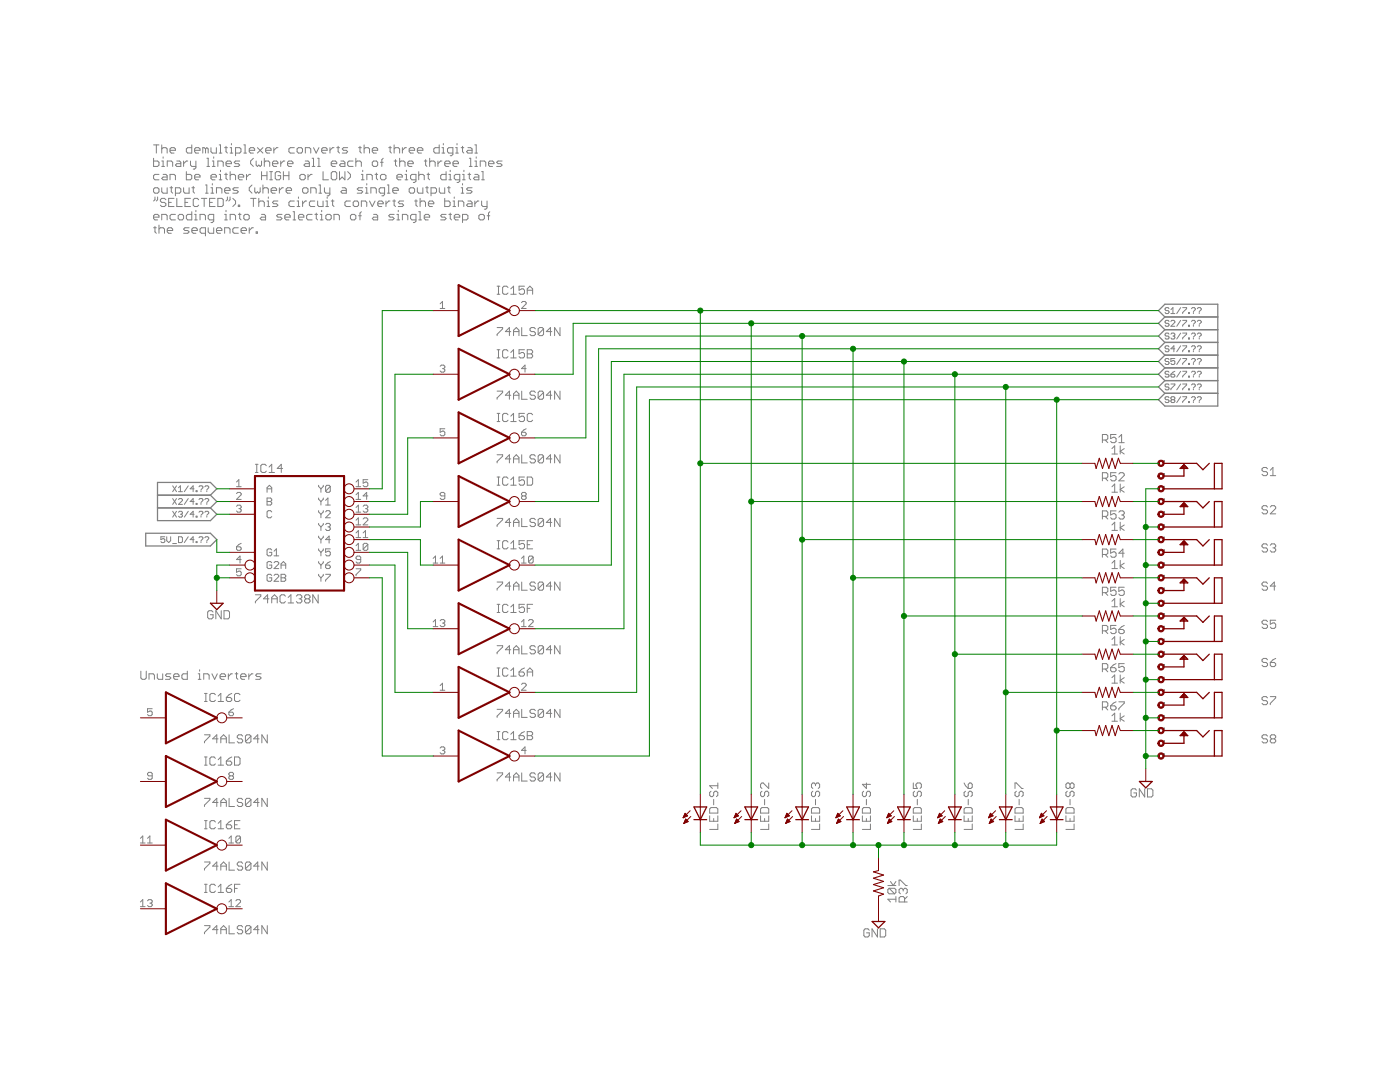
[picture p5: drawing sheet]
<svg xmlns="http://www.w3.org/2000/svg" width="279mm" height="216mm" viewBox="0 0 279 216" stroke-linecap="round" stroke-linejoin="round" font-family="sans-serif">
<g fill="none" stroke="#808080" stroke-width=".2">
<path d="M30.6 28.9h1.1M30.6 31.6v1.6h.9l.2-.3v-.5l-.2-.3h-.9M30.6 37.7l.3-.2h.6l.2 .2v.6l-.2 .2h-.6l-.3-.2zM30.9 39.3v.6l-.3 .2M31.2 28.9v1.6M31.5 39.3v.6l-.3 .2M31.7 34.8h-.8l-.3 .3v.5l.3 .3h.8M32.3 28.9v1.6M32.3 37.5v.8l.3 .2h.8v-1M32.3 29.7l.3-.2h.5l.3 .2v.8M32.3 33.2h.5M32.3 32.1h.3v1.1"/>
<path d="M32.6 34.8h.5l.3 .3v.8h-.8l-.3-.3 .3-.3h.8M32.6 31.3v.3M33.1 39.9l-.3-.3h-.5l-.3 .3v.2l.3 .3h.5l.3 .3v.2l-.3 .3h-.5l-.3-.3M33.4 33.2v-1.1h.8l.3 .3v.8M33.9 30h1.1v-.3l-.3-.2h-.5l-.3 .2v.6l.3 .2h.5M33.9 35.9v-1.1h.8l.3 .3v.8M33.9 37.5h.6M34.2 37.2v1.1l.3 .2M34.7 39.6h-1v1.6h1M35 38.5h.8l.3-.2v-.6l-.3-.2h-.8v1.6M35.3 32.1h.5l.3 .3v.8h-.8l-.3-.3 .3-.2h.8M35.3 39.6v1.6h1.1"/>
<path d="M36.6 32.1v1.1M36.6 37.5v.8l.3 .2h.8v-1M37.2 34.2v1.7h.8l.3-.3v-.5l-.3-.3h-.8M37.5 32.1h-.3l-.6 .6M38 32.1v.8l.3 .3h.8M38 39.6h-1.1v1.6h1.1M38.3 28.9v1.6h-.8l-.3-.2v-.6l.3-.2h.8M38.3 37.5h.5M38.6 37.2v1.1l.2 .2M38.8 30h1.1v-.3l-.3-.2h-.5l-.3 .2v.6l.3 .2h.5M38.8 35.3h1.1v-.2l-.3-.3h-.5l-.3 .3v.5l.3 .3h.5M39.1 32.1v1.4l-.3 .2h-.2"/>
<path d="M39.6 39.9l-.2-.3h-.6l-.2 .3v1l.2 .3h.6l.2-.3M40.2 39.6h1.1M40.7 39.6v1.6M41 29.7l-.3-.2h-.2v1M41 29.7v.8M41 29.7l.3-.2 .3 .2v.8M41 38.5h.6M41 36.9h.3v1.6M41.3 31.6h.3v1.6M41.3 33.2h.5M42.1 29.5v.8l.3 .2h.8v-1M42.1 35.3h1.1v-.2l-.3-.3h-.5l-.3 .3v.5l.3 .3h.5"/>
<path d="M42.1 38.5h.6M42.1 37.5h.3v1M42.4 33.2h.5M42.4 32.1h.3v1.1M42.4 36.6v.3M42.7 31.3v.3M42.9 39.6h-1.1v1.6h1.1M43.2 38.5v-1h.8l.3 .2v.8M43.5 33.2v-1.1h.8l.3 .3v.8M43.5 39.6h.8l.3 .3v1l-.3 .3h-.8zM43.8 28.9h.2v1.6M43.8 30.5h.5"/>
<path d="M43.8 34.8h.2v1.1M43.8 35.9h.5M44 34v.2M44.8 29.5h.6M44.8 34.8h.6M44.8 38h1.1v-.3l-.2-.2h-.6l-.3 .2v.6l.3 .2h.6M45.1 29.2v1.1l.3 .2M45.1 32.7h1.1v-.3l-.3-.3h-.5l-.3 .3v.5l.3 .3h.5M45.1 34.5v1.1l.3 .3M45.4 39.3v.6l-.3 .2M45.9 39.3v.6l-.2 .2M45.9 29.5h.3v1"/>
<path d="M45.9 30.5h.6M45.9 35.1l.3-.3h.5l.3 .3v.8M45.9 34.2v1.7M46.2 28.6v.3M46.5 39.6l.5 .5v.6l-.5 .5M47 30.5h.8l.3-.2v-.6l-.3-.2h-.8v1.6M47.6 35.3h1v-.2l-.2-.3h-.6l-.2 .3v.5l.2 .3h.6M47.6 37.5h-.9l-.2 .2 .2 .3h.6l.3 .3-.3 .2h-.8M47.8 32.1h-.8l-.3 .3 .3 .3h.6l.2 .2-.2 .3h-.9M48.7 28.9h.2v1.6M48.7 30.5h.5M49.2 34.8v1.1"/>
<path d="M49.7 30h1.1v-.3l-.2-.2h-.6l-.3 .2v.6l.3 .2h.6M50 34.8h-.3l-.5 .5M50 39.6h1.1M50.3 36.9l-.6 .6v.5l.6 .5M50.6 31.6l-.6 .5v.6l.6 .5M50.6 39.6v1.6M50.8 37.5v.8l.3 .2 .3-.2 .2 .2 .3-.2v-.8M51.1 32.1v.8l.3 .3 .2-.3 .3 .3 .3-.3v-.8M51.4 29.5l1.1 1M51.6 39.6v1.6M52.2 34.2v1.7M52.2 35.1h1.1"/>
<path d="M52.5 29.5l-1.1 1M52.5 37.7l.2-.2h.6l.3 .2v.8M52.5 36.9v1.6M52.7 32.4l.3-.3h.6l.2 .3v.8M52.7 31.6v1.6M53 30h1.1v-.3l-.3-.2h-.5l-.3 .2v.6l.3 .2h.5M53.3 34.2v1.7M53.6 39.3v.3M53.8 35.9h.6M53.8 34.2h.6M54.1 34.2v1.7M54.1 38h1.1v-.3l-.3-.2h-.5l-.3 .2v.6l.3 .2h.5"/>
<path d="M54.4 32.7h1.1v-.3l-.3-.3h-.5l-.3 .3v.5l.3 .3h.5M54.7 29.5v1M55.5 29.5h-.3l-.5 .5M55.8 37.5v1M56 34.5l-.3-.3h-.5l-.3 .3v1.1l.3 .3h.5l.3-.3v-.5h-.5M56 32.1v1.1M56.6 35.1h1.1M56.6 34.2v1.7M56.6 37.5h-.3l-.5 .5M56.8 32.1h-.2l-.6 .6M57.1 38h1.1v-.3l-.3-.2h-.5l-.3 .2v.6l.3 .2h.5M57.4 32.7h1.1v-.3l-.3-.3h-.5l-.3 .3v.5l.3 .3h.5"/>
<path d="M57.7 34.2v1.7M58.7 29.5h-.8l-.2 .2v.6l.2 .2h.8M59.3 29.7l.3-.2h.5l.3 .2v.6l-.3 .2h-.5l-.3-.2zM59.6 39.3v.3M59.8 35.1l.3-.3h.5l.3 .3v.5l-.3 .3h-.5l-.3-.3zM60.4 37.7l.3-.2h.5l.3 .2v.6l-.3 .2h-.5l-.3-.2zM60.9 32.1h.6l.2 .3v.8h-.8l-.2-.3 .2-.2h.8M60.9 30.5v-1h.8l.3 .2v.8M61.5 34.8v1.1M62 38.5v-1h.8l.3 .2v.8M62.3 33.2h.5M62.3 31.6h.3v1.6"/>
<path d="M62.3 34.8h-.3l-.5 .5M62.6 29.5l.5 1 .5-1M63.4 33.2h.5M63.4 31.6h.2v1.6M63.6 38.5h.6M63.6 36.9h.3v1.6M64.2 30h1.1v-.3l-.3-.2h-.5l-.3 .2v.6l.3 .2h.5M64.5 34.2v1.7h1.1M64.7 37.5v.8l.3 .2h.8M65.3 39.3v.3M65.8 37.5v1.3l-.2 .3h-.3M65.8 29.5v1"/>
<path d="M66.1 32.7h1.1v-.3l-.3-.3h-.5l-.3 .3v.5l.3 .3h.5M66.4 34.2h.5l.3 .3v1.1l-.3 .3h-.5l-.3-.3v-1.1zM66.4 39.9v1l.3 .3M66.7 29.5h-.3l-.6 .5M67.2 29.5h.6M67.5 29.2v1.1l.3 .2M67.8 34.2v1.7l.5-.6 .5 .6v-1.7M68 32.1h.6l.2 .3v.8h-.8l-.2-.3 .2-.2h.8M68.3 37.5h.5l.3 .2v.8h-.8l-.3-.2 .3-.3h.8M69.4 29.5h-.8l-.3 .2 .3 .3h.5l.3 .3-.3 .2h-.8M69.4 34.2l.5 .6v.5l-.5 .6M70.5 32.1h-.8l-.3 .3v.5l.3 .3h.8"/>
<path d="M71 32.4l.3-.3h.5l.3 .3v.8M71 31.6v1.6M71.6 29.5h.5M71.8 29.2v1.1l.3 .2M72.1 34.8h.3v1.1M72.1 35.9h.6M72.4 34v.2M72.4 37.5h-.8l-.3 .2 .3 .3h.5l.3 .3-.3 .2h-.8M72.7 29.7l.2-.2h.6l.2 .2v.8M72.7 28.9v1.6M72.9 37.5h.3v1M72.9 38.5h.6"/>
<path d="M73.2 36.6v.3M73.2 35.9v-1.1h.8l.3 .3v.8M74 38.5v-1h.8l.3 .2v.8M74.3 30h1.1v-.3l-.3-.2h-.5l-.3 .2v.6l.3 .2h.5M74.3 32.4l.3-.3h.5l.3 .3v.5l-.3 .3h-.5l-.3-.3zM74.8 34.8h.6M75.1 34.5v1.1l.3 .3M75.9 32.4h.6M75.9 35.1l.3-.3h.6l.2 .3v.5l-.2 .3h-.6l-.3-.3zM76.5 31.6l-.3 .3v1.3M76.8 38.5h-.9l-.2-.2v-.6l.2-.2h.9v1.3l-.3 .3h-.3M77.3 38.5h.5"/>
<path d="M77.3 36.9h.3v1.6M77.6 29.5h.5M77.9 29.2v1.1l.2 .2M78.4 38h1.1v-.3l-.3-.2h-.5l-.3 .2v.6l.3 .2h.5M78.7 29.7l.2-.2h.6l.3 .2v.8M78.7 28.9v1.6M78.7 39.9v1l.2 .3M78.7 32.1h.5M78.9 31.9v1l.3 .3M79.2 35.3h1.1v-.2l-.3-.3h-.5l-.3 .3v.5l.3 .3h.5M79.8 31.6v1.6M79.8 32.4l.2-.3h.6l.2 .3v.8"/>
<path d="M80.3 29.5v1M80.8 34.8h.3v1.1M80.8 35.9h.6M81.1 29.5h-.3l-.5 .5M81.1 34v.2M81.4 32.7h1.1v-.3l-.3-.3h-.5l-.3 .3v.5l.3 .3h.5M81.7 30h1v-.3l-.2-.2h-.6l-.2 .2v.6l.2 .2h.6M81.7 37.7l.2-.2h.6l.2 .2v.6l-.2 .2h-.6l-.2-.2zM83 35.9h-.8l-.3-.3v-.5l.3-.3h.8v1.4l-.3 .2h-.2M83 39.9v1l.3 .3M83.3 30h1.1v-.3l-.3-.2h-.5l-.3 .2v.6l.3 .2h.5M83.3 37.5v.8l.3 .2h.8v-1"/>
<path d="M83.6 35.1l.2-.3h.6l.3 .3v.8M83.6 34.2v1.7M83.8 39.6v1.6M84.7 32.1h.5M84.9 31.9v1l.3 .3M84.9 37.5h.6M85.2 34.8h.5M85.2 37.2v1.1l.3 .2M85.5 34.5v1.1l.2 .3M85.7 32.4l.3-.3h.6l.2 .3v.8M85.7 31.6v1.6M86 38.5h.8l.3-.2v-.6l-.3-.2h-.8v1.6"/>
<path d="M87.4 32.1v1.1M87.7 28.9v1.6h-.9l-.2-.2v-.6l.2-.2h.9M87.7 37.5v.8l.2 .2h.9v-1M88.2 29.5h.3v1M88.2 30.5h.6M88.2 32.1h-.3l-.5 .6M88.5 28.6v.3M88.8 32.7h1v-.3l-.2-.3h-.6l-.2 .3v.5l.2 .3h.6M88.8 39.6v1.6h.8l.2-.3v-.5l-.2-.3h-.8M89 34.2v1.7h-.8l-.3-.3v-.5l.3-.3h.8M89.3 37.5h.6M89.6 34.8h.3v1.1"/>
<path d="M89.6 35.9h.5M89.6 37.2v1.1l.3 .2M89.9 34v.2M90.4 30.5h-.8l-.3-.2v-.6l.3-.2h.8v1.3l-.3 .3h-.2M90.4 32.7h1.1v-.3l-.3-.3h-.5l-.3 .3v.5l.3 .3h.5M90.7 39.3v.3M90.9 29.5h.3v1M90.9 30.5h.6M91.2 28.6v.3M91.8 35.9h-.9l-.2-.3v-.5l.2-.3h.9v1.4l-.3 .2h-.3M92 29.5h.6M92 37.5h.3v1"/>
<path d="M92 38.5h.6M92.3 29.2v1.1l.3 .2M92.3 36.6v.3M92.3 34.8h.3v1.1M92.3 35.9h.5M92.6 34v.2M93.4 29.5h.5l.3 .2v.8h-.8l-.3-.2 .3-.3h.8M93.4 34.8h.5M93.7 33.2h.5M93.7 31.6h.2v1.6M93.7 34.5v1.1l.2 .3M94.2 37.5h-.8l-.3 .2 .3 .3h.5l.3 .3-.3 .2h-.8"/>
<path d="M94.8 28.9h.2v1.6M94.8 30.5h.5M94.8 32.1h.2v1.1M94.8 33.2h.5M94.8 34.8h.5l.3 .3v.8h-.8l-.3-.3 .3-.3h.8M95 31.3v.3M95.8 33.2v-1.1h.9l.2 .3v.8M96.1 35.9h.6M96.1 34.2h.3v1.7M97.5 32.7h1.1v-.3l-.3-.3h-.6l-.2 .3v.5l.2 .3h.6M100.2 32.1h-.8l-.3 .3 .3 .3h.5l.3 .2-.3 .3h-.8M30.6 43.3h1.1v-.2l-.2-.3h-.6l-.3 .3v.5l.3 .3h.6"/>
<path d="M30.6 45.4h.6M30.9 45.2v1.1l.3 .2M31.7 44.9v1.6M31.7 45.7l.3-.3h.6l.2 .3v.8M32.3 43.9v-1.1h.8l.3 .3v.8M33.4 46h1.1v-.3l-.3-.3h-.5l-.3 .3v.6l.3 .2h.5M33.7 40.4h.5M35 42.8h-.8l-.3 .3v.5l.3 .3h.8M35.6 43.1l.2-.3h.6l.2 .3v.5l-.2 .3h-.6l-.2-.3zM36.9 40.4h.6M37.7 45.4h-.8l-.3 .3 .3 .3h.6l.2 .3-.2 .2h-.9M38.3 42.2v1.7h-.8l-.3-.3v-.5l.3-.3h.8"/>
<path d="M38.3 46h1.1v-.3l-.3-.3h-.5l-.3 .3v.6l.3 .2h.5M38.8 42.8h.3v1.1M38.8 43.9h.6M39.1 42v.2M39.9 43.9v-1.1h.8l.3 .3v.8M41 46.5h-.8l-.3-.2v-.6l.3-.3h.8v1.7M41.6 45.4v.9l.2 .2h.9v-1.1M41.8 40.4h.6M42.7 43.9h-.9l-.2-.3v-.5l.2-.3h.9v1.3l-.3 .3h-.3M43.2 46h1.1v-.3l-.3-.3h-.5l-.3 .3v.6l.3 .2h.5M44.8 42.8h.3v1.1M44.8 46.5v-1.1h.9l.2 .3v.8"/>
<path d="M44.8 43.9h.6M45.1 42v.2M45.9 43.9v-1.1h.8l.3 .3v.8M47.6 40.9h.2v.3h-.2zM47.6 42.8h.5M47.6 45.4h-.9l-.2 .3v.6l.2 .2h.9M47.8 42.5v1.1l.3 .3M48.1 46h1.1v-.3l-.3-.3h-.5l-.3 .3v.6l.3 .2h.5M48.9 42.8h.6l.2 .3v.5l-.2 .3h-.6l-.2-.3v-.5zM49.7 45.4v1.1M50.6 45.4h-.3l-.6 .6M51.1 46.3h.3v.2h-.3z"/>
<path d="M51.6 40.4l.3-.3h.6l.2 .3v.8M52.2 42.8h.5l.3 .3v.8h-.8l-.3-.3 .3-.3h.8M53.3 40.1h.3v1.1M53.3 41.2h.5M55.5 40.1h-.8l-.3 .3 .3 .3h.5l.3 .2-.3 .3h-.8M56.3 42.8h-.8l-.3 .3 .3 .2h.5l.3 .3-.3 .3h-.8M56.8 43.3h1.1v-.2l-.2-.3h-.6l-.3 .3v.5l.3 .3h.6M58.5 43.9h.5M58.5 42.2h.2v1.7M58.7 40.1h-.8l-.2 .3v.5l.2 .3h.8M59.3 41.2h.5M59.3 40.1h.3v1.1"/>
<path d="M59.6 43.3h1v-.2l-.2-.3h-.6l-.2 .3v.5l.2 .3h.6M60.4 40.1v1.1M61.2 40.1h-.3l-.5 .6M62.3 42.8h-.8l-.3 .3v.5l.3 .3h.8M62.8 40.1h-.8l-.3 .3v.5l.3 .3h.8M62.8 42.8h.6M63.1 42.5v1.1l.3 .3M63.4 40.1v.8l.2 .3h.9v-1.1M63.9 42.8h.3v1.1M63.9 43.9h.6M64.2 42v.2M65 41.2h.6"/>
<path d="M65 40.1h.3v1.1M65.3 42.8h.5l.3 .3v.5l-.3 .3h-.5l-.3-.3v-.5zM66.1 40.1h.6M66.7 43.9v-1.1h.8l.2 .3v.8M69.9 40.1h-.8l-.3 .3v.5l.3 .3h.8M70.2 42.8h.5l.3 .3v.5l-.3 .3h-.5l-.3-.3v-.5zM70.7 40.1h.6l.3 .3v.5l-.3 .3h-.6l-.2-.3v-.5zM71.6 43.1h.5M72.1 42.2l-.3 .3v1.4M72.1 41.2v-1.1h.8l.3 .3v.8M73.7 40.1l.6 1.1 .5-1.1M74.6 42.8h.5l.3 .3v.8h-.8l-.3-.3 .3-.3h.8"/>
<path d="M75.4 40.7h1.1v-.3l-.3-.3h-.6l-.2 .3v.5l.2 .3h.6M77 40.1v1.1M77.8 40.1h-.2l-.6 .6M78.4 40.1h.5M78.7 42.8h-.8l-.3 .3 .3 .2h.5l.3 .3-.3 .3h-.8M79.2 42.8h.3v1.1M79.2 43.9h.6M79.5 42v.2M80.3 43.9v-1.1h.8l.3 .3v.8M80.6 40.1h-.8l-.3 .3 .3 .3h.5l.3 .2-.3 .3h-.8M82.8 40.1h.5M83 43.9h-.8l-.3-.3v-.5l.3-.3h.8v1.3l-.3 .3h-.2"/>
<path d="M83.6 42.2h.2v1.7M83.6 43.9h.5M83.8 40.4l.3-.3h.6l.2 .3v.8M84.7 43.3h1v-.2l-.2-.3h-.6l-.2 .3v.5l.2 .3h.6M85.5 40.7h1.1v-.3l-.3-.3h-.6l-.2 .3v.5l.2 .3h.6M89 42.8h-.8l-.3 .3 .3 .2h.6l.2 .3-.2 .3h-.9M89.6 42.8h.5M89.9 42.5v1.1l.2 .3M90.4 40.1h.3v1.1M90.4 41.2h.5M90.7 43.3h1.1v-.2l-.3-.3h-.6l-.2 .3v.5l.2 .3h.6M91.5 41.2v-1.1h.8l.3 .3v.8"/>
<path d="M92.3 43.9h.8l.3-.3v-.5l-.3-.3h-.8v1.6M93.4 40.1h.5l.3 .3v.8h-.8l-.3-.3 .3-.2h.8M94.8 40.1v1.1M95.6 40.1h-.3l-.5 .6M95.8 42.8h.6l.3 .3v.5l-.3 .3h-.6l-.2-.3v-.5zM96.1 40.1v.8l.3 .3h.8M97.2 40.1v1.4l-.3 .2h-.2M97.2 43.1h.5M97.7 42.2l-.2 .3v1.4M99.2 58.7h.6M99.2 57.1h.6M99.5 57.1v1.6"/>
<path d="M101.4 57.4l-.3-.3h-.5l-.3 .3v1.1l.3 .2h.5l.3-.2M101.9 57.6l.6-.5v1.6M101.9 58.7h1.1M104.7 57.1h-1.1v.8l.5-.3h.3l.3 .3v.6l-.3 .2h-.6l-.2-.2M105.2 58.7v-1.1l.5-.5 .6 .5v1.1M105.2 57.9h1.1M87.8 73.1l.3-.2h.4l.3 .2v.2l-.3 .3M87.8 60.6l.5-.4v1.4M87.8 61.6h1M88.3 73.6h.2M88.5 73.6l.3 .2v.2l-.3 .3h-.4l-.3-.3M99.2 65.4h1.1v.2l-1.1 1.1v.3"/>
<path d="M99.2 78h1.1v.3l-1.1 1.1v.3M99.2 71.4h.6M99.2 69.8h.6M99.5 69.8v1.6M101.4 70.1l-.3-.3h-.5l-.3 .3v1.1l.3 .2h.5l.3-.2M101.9 66.2h-1l.8-.8v1.6M101.9 78.9h-1l.8-.9v1.7M101.9 70.3l.6-.5v1.6M101.9 71.4h1.1M102.5 79.7v-1.1l.5-.6 .6 .6v1.1M102.5 66.2h1.1M102.5 67v-1.1l.5-.5 .6 .5v1.1"/>
<path d="M102.5 78.9h1.1M104.1 60.4l.2-.2h.5l.2 .2v.2l-.9 1h.9M104.1 65.4v1.6h1.1M104.1 78v1.7h1.1M104.7 69.8h-1.1v.8l.5-.3h.3l.3 .3v.6l-.3 .2h-.6l-.2-.2M105 73.6h-.9l.7-.7v1.4M105.2 69.8h.8l.3 .3v.2l-.3 .3 .3 .3v.3l-.3 .2h-.8zM105.2 70.6h.8M106.8 65.6l-.2-.2h-.6l-.2 .2v.3l.2 .3h.6l.2 .2v.3l-.2 .3h-.6l-.2-.3M106.8 78.3l-.2-.3h-.6l-.2 .3v.3l.2 .3h.6l.2 .2v.3l-.2 .3h-.6l-.2-.3M108.5 78.3v1.1l-.3 .3h-.5l-.3-.3M108.5 65.6l-.3-.2h-.5l-.3 .2v1.1"/>
<path d="M108.5 65.6v1.1l-.3 .3h-.5l-.3-.3M108.5 78.3l-.3-.3h-.5l-.3 .3v1.1M108.5 65.6l-1.1 1.1M108.5 78.3l-1.1 1.1M110.1 66.2h-1.1l.9-.8v1.6M110.1 78.9h-1.1l.9-.9v1.7M111.8 65.4v1.6l-1.1-1.6v1.6M111.8 78v1.7l-1.1-1.7v1.7M233.3 79.4l-.2-.2h-.4l-.2 .2 .2 .4h.4l.2 .1-.2 .4h-.4l-.2-.2M233.3 69.2l-.2-.2h-.4l-.2 .2 .2 .4h.4l.2 .2-.2 .4h-.4l-.2-.2M233.3 61.6l-.2-.2h-.4l-.2 .2 .2 .4h.4l.2 .2-.2 .4h-.4l-.2-.2M233.3 64.1l-.2-.2h-.4l-.2 .2 .2 .4h.4l.2 .2-.2 .4h-.4l-.2-.2"/>
<path d="M233.3 66.7l-.2-.2h-.4l-.2 .2 .2 .4h.4l.2 .1-.2 .4h-.4l-.2-.2M233.3 71.7l-.2-.2h-.4l-.2 .2 .2 .4h.4l.2 .2-.2 .4h-.4l-.2-.2M233.3 74.3l-.2-.2h-.4l-.2 .2 .2 .4h.4l.2 .2-.2 .3h-.4l-.2-.1M233.3 76.8l-.2-.2h-.4l-.2 .2 .2 .4h.4l.2 .2-.2 .4h-.4l-.2-.2M233.7 76.6h.8v.2l-.8 .8v.2M233.7 74.7h.6l.2 .4-.2 .1h-.4l-.2-.1zM233.7 64.1l.2-.2h.4l.2 .2v.2l-.8 .8h.8M233.7 66.7l.2-.2h.4l.2 .2-.2 .4M233.7 62.6h.8M233.7 61.8l.4-.4v1.2M233.9 79.8l-.2-.2 .2-.4h.4l.2 .2-.2 .4M233.9 79.8l-.2 .1 .2 .4h.4l.2-.2-.2-.3"/>
<path d="M233.9 79.8h.4M234.1 67.1h.2M234.3 67.1l.2 .1-.2 .4h-.4l-.2-.2M234.5 69.6h-.8l.6-.6v1.2M234.5 71.5h-.8v.6l.4-.2 .4 .2v.4l-.2 .2h-.4l-.2-.2M234.5 74.1l-.8 .6M235.6 69l-.8 1.2M235.6 71.5l-.8 1.2M235.6 66.5l-.8 1.1M235.6 63.9l-.8 1.2M235.6 61.4l-.8 1.2M235.6 74.1l-.8 1.1"/>
<path d="M235.6 76.6l-.8 1.2M235.6 79.2l-.8 1.1M236 69h.8v.2l-.8 .8v.2M236 61.4h.8v.2l-.8 .8v.2M236 63.9h.8v.2l-.8 .8v.2M236 66.5h.8v.2l-.8 .7v.2M236 71.5h.8v.2l-.8 .8v.2M236 74.1h.8v.2l-.8 .8v.1M236 76.6h.8v.2l-.8 .8v.2M236 79.2h.8v.2l-.8 .7v.2M237.2 70h.2v.2h-.2zM237.2 62.4h.2v.2h-.2z"/>
<path d="M237.2 64.9h.2v.2h-.2zM237.2 67.4h.2v.2h-.2zM237.2 72.5h.2v.2h-.2zM237.2 75.1h.2v.1h-.2zM237.2 77.6h.2v.2h-.2zM237.8 74.3l.2-.2h.4l.1 .2v.2l-.3 .4M237.8 71.7l.2-.2h.4l.1 .2v.2l-.3 .4M237.8 69.2l.2-.2h.4l.1 .2v.2l-.3 .4M237.8 61.6l.2-.2h.4l.1 .2v.2l-.3 .4M237.8 64.1l.2-.2h.4l.1 .2v.2l-.3 .4M237.8 66.7l.2-.2h.4l.1 .2v.2l-.3 .3M237.8 76.8l.2-.2h.4l.1 .2v.2l-.3 .4"/>
<path d="M237.8 79.4l.2-.2h.4l.1 .2v.2l-.3 .3M238.2 62.4v.2M238.2 64.9v.2M238.2 67.4v.2M238.2 70v.2M238.2 72.5v.2M238.2 75.1v.1M238.2 77.6v.2M239 69.2l.1-.2h.4l.2 .2v.2l-.4 .4M239 61.6l.1-.2h.4l.2 .2v.2l-.4 .4M239 64.1l.1-.2h.4l.2 .2v.2l-.4 .4M239 66.7l.1-.2h.4l.2 .2v.2l-.4 .3"/>
<path d="M239 71.7l.1-.2h.4l.2 .2v.2l-.4 .4M239 74.3l.1-.2h.4l.2 .2v.2l-.4 .4M239 76.8l.1-.2h.4l.2 .2v.2l-.4 .4M239 79.4l.1-.2h.4l.2 .2v.2l-.4 .3M239.3 62.4v.2M239.3 64.9v.2M239.3 67.4v.2M239.3 70v.2M239.3 72.5v.2M239.3 75.1v.1M239.3 77.6v.2M34.5 96.9l.7 1.2"/>
<path d="M34.5 99.5l.7 1.1M35.2 96.9l-.7 1.2M35.2 99.5l-.7 1.1M35.6 99.7l.2-.2h.4l.2 .2v.2l-.8 .7h.8M35.6 97.3l.4-.4v1.2M35.6 98.1h.8M37.6 96.9l-.8 1.2M37.6 99.5l-.8 1.1M38.7 97.5h-.7l.5-.6v1.2M39.1 97.9h.2v.2h-.2zM39.7 99.7l.2-.2h.4l.2 .2v.2l-.4 .4M39.7 97.1l.2-.2h.4l.2 .2v.2l-.4 .4"/>
<path d="M40.1 97.9v.2M40.9 97.1l.2-.2h.4l.2 .2v.2l-.4 .4M40.9 99.7l.2-.2h.4l.2 .2v.2l-.4 .4M41.3 97.9v.2M47.2 96.2l.5-.5v1.4M47.2 97.1h.9M47.2 98.5l.2-.2h.5l.2 .2v.2l-.9 1h.9M51 94.3h.5M51 92.6h.5M51.2 92.6v1.7M53.1 92.9l-.2-.3h-.6l-.3 .3v1.1l.3 .3h.6l.2-.3M53.3 98.2v-.9l.5-.5 .4 .5v.9"/>
<path d="M53.3 99.4h.7l.2 .2v.2l-.2 .3 .2 .2v.2l-.2 .3h-.7zM53.3 97.5h.9M53.7 93.2l.5-.6v1.7M53.7 94.3h1.1M56.4 93.5h-1.1l.8-.9v1.7M63.6 96.8v.3l.5 .4M63.6 99.4v.2l.5 .5M64.1 97.5v.7M64.5 96.8v.3l-.4 .4M64.5 99.4v.2l-.4 .5M65 99.8l.4-.4v1.4M65.9 97.1v.9l-.2 .2h-.5l-.2-.2"/>
<path d="M65.9 97.1l-.2-.3h-.5l-.2 .3v.9M65.9 97.1l-.9 .9M71.1 96.2l.4-.5v1.4M71.1 98.7l.4-.4v1.4M71.1 97.1h.9M71.1 99.7h.9M73.4 99h-.9l.7-.7v1.4M73.4 95.7h-.9v.7l.4-.2h.3l.2 .2v.5l-.2 .2h-.5l-.2-.2M88.8 85.6h-1v.7l.5-.3h.2l.3 .3v.4l-.3 .3h-.4l-.3-.3M88.8 99h-.7l-.3-.3v-.2l.3-.2h.4l.3 .2v.9l-.3 .3h-.4l-.3-.3M99.2 90.7h1.1v.3l-1.1 1.1v.3M99.2 84.1h.6"/>
<path d="M99.2 82.5h.6M99.2 96.8h.6M99.2 95.2h.6M99.5 82.5v1.6M99.5 95.2v1.6M101.4 82.8l-.3-.3h-.5l-.3 .3v1l.3 .3h.5l.3-.3M101.4 95.5l-.3-.3h-.5l-.3 .3v1l.3 .3h.5l.3-.3M101.9 91.6h-1l.8-.9v1.7M101.9 83l.6-.5v1.6M101.9 95.7l.6-.5v1.6M101.9 84.1h1.1M101.9 96.8h1.1"/>
<path d="M102.5 92.4v-1.1l.5-.6 .6 .6v1.1M102.5 91.6h1.1M104.1 86.3h.7l.2 .2v.2l-.2 .3h-.5l-.2-.3zM104.1 90.7v1.7h1.1M104.3 99l-.2-.3v-.2l.2-.2h.5l.2 .2v.2l-.2 .3M104.3 99l-.2 .2v.2l.2 .3h.5l.2-.3v-.2l-.2-.2M104.3 99h.5M104.7 82.5h-1.1v.8l.5-.3h.3l.3 .3v.5l-.3 .3h-.6l-.2-.3M104.7 95.2h-1.1v.8l.5-.3h.3l.3 .3v.5l-.3 .3h-.6l-.2-.3M105 85.6l-.9 .7M105.2 95.2h.8l.3 .3v1l-.3 .3h-.8zM106.3 82.8l-.3-.3h-.5l-.3 .3v1l.3 .3h.5l.3-.3"/>
<path d="M106.8 91l-.2-.3h-.6l-.2 .3v.3l.2 .3h.6l.2 .2v.3l-.2 .3h-.6l-.2-.3M108.5 91l-.3-.3h-.5l-.3 .3v1.1M108.5 91v1.1l-.3 .3h-.5l-.3-.3M108.5 91l-1.1 1.1M110.1 91.6h-1.1l.9-.9v1.7M111.8 90.7v1.7l-1.1-1.7v1.7M220 95.4h.8l.3-.3v-.5l-.3-.3h-.8v1.6M220 87.8h.8l.3-.3v-.5l-.3-.3h-.8v1.6M220.6 87.8l.5 .5M220.6 95.4l.5 .5M221.9 89.5l.6-.5v1.6M221.9 97.1l.6-.5v1.6"/>
<path d="M221.9 90.6h1.1M221.9 98.2h1.1M222.7 94.3h-1v.8l.5-.2h.3l.2 .2v.6l-.2 .2h-.6l-.2-.2M222.7 86.7h-1v.8l.5-.3h.3l.2 .3v.6l-.2 .2h-.6l-.2-.2M223.3 94.6l.3-.3h.5l.3 .3v.3l-1.1 1h1.1M223.3 88.3h1.1M223.3 87.2l.5-.5v1.6M223.6 89v1.6M223.6 96.6v1.6M224.4 89.5l-.8 .5 .8 .6M224.4 97.1l-.8 .6 .8 .5M232.2 97.1l.1-.1v.3"/>
<path d="M232.2 97.3h.2M232.2 92l.2-.1-.2 .3h.2M232.2 94.5h.2v.1M232.2 99.6h.2l-.2 .2h.2M232.3 94.6h.1M232.4 94.6l-.2 .1M237.2 80.1h.2v.2h-.2zM238.2 80.1v.2M239.3 80.1v.2M253 93.6l-.3-.3h-.6l-.2 .3v.2l.2 .3h.6l.3 .3v.2l-.3 .3h-.6l-.2-.3M253.5 94.9h1.1M253.5 93.8l.5-.5v1.6"/>
<path d="M32.9 107.1h-.8v.6l.4-.2 .4 .2v.4l-.2 .2h-.4l-.2-.2M33.3 107.1v.8l.4 .4 .4-.4v-.8M34.5 108.5h.7M34.5 102l.7 1.2M35.2 102l-.7 1.2M35.6 107.1h.6l.2 .2v.8l-.2 .2h-.6zM35.6 102.2l.2-.2h.4l.2 .2-.2 .4M36 102.6h.2M36.2 102.6l.2 .2-.2 .4h-.4l-.2-.2M37.6 107.1l-.8 1.2M37.6 102l-.8 1.2M38.7 100.1h-.7l.5-.6v1.1"/>
<path d="M38.7 102.6h-.7l.5-.6v1.2M38.7 107.7h-.7l.5-.6v1.2M39.1 100.5h.2v.1h-.2zM39.1 103h.2v.2h-.2zM39.1 108.1h.2v.2h-.2zM39.7 107.3l.2-.2h.4l.2 .2v.2l-.4 .4M39.7 102.2l.2-.2h.4l.2 .2v.2l-.4 .4M40.1 100.5v.1M40.1 103v.2M40.1 108.1v.2M40.9 107.3l.2-.2h.4l.2 .2v.2l-.4 .4M40.9 102.2l.2-.2h.4l.2 .2v.2l-.4 .4"/>
<path d="M41.3 100.5v.1M41.3 103v.2M41.3 108.1v.2M47.2 109.1h.7l.2 .2v.3l-.2 .2h-.5l-.2-.2zM47.2 101l.2-.2h.5l.2 .2v.3l-.2 .2M47.7 101.5h.2M47.9 101.5l.2 .2v.3l-.2 .2h-.5l-.2-.2M48.1 113.5h-.9v.7l.5-.2h.2l.2 .2v.5l-.2 .2h-.5l-.2-.2M48.1 111.7h-.9l.7-.7v1.4M48.1 108.4l-.9 .7M51 118.7h1v.3l-1 1v.3M53.3 100.1h.7"/>
<path d="M53.7 119.5h-1.1l.8-.8v1.6M54.2 102.2l-.2-.3h-.5l-.2 .3v.9l.2 .2h.5l.2-.2M54.2 109.7l-.2-.2h-.5l-.2 .2v1l.2 .2h.5l.2-.2v-.5h-.4M54.2 112.3l-.2-.2h-.5l-.2 .2v.9l.2 .3h.5l.2-.3v-.4h-.4M54.2 114.8l-.2-.2h-.5l-.2 .2v1l.2 .2h.5l.2-.2v-.5h-.4M54.2 119.5h1.1M54.7 110l.5-.5v1.4M54.7 112.3l.2-.2h.5l.2 .2v.2l-.9 1h.9M54.7 114.8l.2-.2h.5l.2 .2v.3l-.9 .9h.9M54.7 110.9h.9M56.1 114.6h.7l.2 .2v.3l-.2 .2 .2 .2v.3l-.2 .2h-.7zM56.1 112.8h.9"/>
<path d="M56.1 113.5v-1l.5-.4 .4 .4v1M56.1 115.3h.7M57 119l-.3-.3h-.5l-.3 .3v1l.3 .3h.5l.3-.3M57.5 119.2l.6-.5v1.6M59.1 119l.3-.3h.6l.2 .3v.2l-.2 .3M59.7 119.5h.3M60 119.5l.2 .3v.2l-.2 .3h-.6l-.3-.3M61.1 119.5l-.3-.3v-.2l.3-.3h.5l.3 .3v.2l-.3 .3M61.1 119.5h.5M61.1 119.5l-.3 .3v.2l.3 .3h.5l.3-.3v-.2l-.3-.3M63.5 118.7v1.6l-1.1-1.6v1.6M63.6 101.9v.3l.5 .4"/>
<path d="M63.6 104.4v.3l.5 .4M63.6 107v.2l.5 .5M63.6 109.5v.2l.5 .5M63.6 112.1v.2l.5 .5M63.6 114.6v.2l.5 .5M64.1 100.1v.7M64.1 102.6v.7M64.1 105.1v.8M64.1 107.7v.7M64.1 110.2v.7M64.1 112.8v.7M64.1 115.3v.7"/>
<path d="M64.5 114.6v.2l-.4 .5M64.5 101.9v.3l-.4 .4M64.5 104.4v.3l-.4 .4M64.5 107v.2l-.4 .5M64.5 109.5v.2l-.4 .5M64.5 112.1v.2l-.4 .5M65 112.8h.7l.2 .2v.2l-.2 .3h-.5l-.2-.3zM65 100.8h.9M65 102.2l.2-.3h.5l.2 .3v.2l-.9 .9h.9M65 114.6h.9v.2l-.9 1v.2M65 104.7l.2-.3h.5l.2 .3v.2l-.2 .2M65.4 105.1h.3"/>
<path d="M65.7 105.1l.2 .3v.2l-.2 .3h-.5l-.2-.3M65.9 109.5h-.9v.7l.7-.2 .2 .2v.5l-.2 .2h-.5l-.2-.2M65.9 112.1l-.9 .7M65.9 107.7h-.9l.7-.7v1.4M71.1 101.3l.4-.5v1.4M71.1 103.8l.4-.5v1.4M71.1 106.3l.4-.4v1.4M71.1 108.9l.4-.5v1.4M71.1 109.8h.9M71.1 113.5h.9v.2l-.9 1v.2M71.1 102.2h.9M71.1 107.3h.9"/>
<path d="M71.1 104.7h.9M72 111.7h-.7l-.2-.3v-.2l.2-.2h.5l.2 .2v.9l-.2 .3h-.5l-.2-.3M72.5 101l.2-.2h.5l.2 .2v.3l-.2 .2M72.5 103.6l.2-.3h.5l.2 .3v.2l-.9 .9h.9M72.5 107.3h.9M72.5 106.3l.4-.4v1.4M72.9 101.5h.3M73.2 101.5l.2 .2v.3l-.2 .2h-.5l-.2-.2M73.4 108.6v1l-.2 .2h-.5l-.2-.2M73.4 108.6l-.2-.2h-.5l-.2 .2v1M73.4 108.6l-.9 1M86.4 112.4h1"/>
<path d="M86.4 111.4l.5-.4v1.4M87.8 112.4h1M87.8 111.4l.5-.4v1.4M99.2 103.4h1.1v.3l-1.1 1.1v.3M99.2 116.1h1.1v.3l-1.1 1.1v.3M99.2 109.5h.6M99.2 107.9h.6M99.5 107.9v1.6M101.4 108.2l-.3-.3h-.5l-.3 .3v1l.3 .3h.5l.3-.3M101.9 104.2h-1l.8-.8v1.7M101.9 116.9h-1l.8-.8v1.7M101.9 108.4l.6-.5v1.6"/>
<path d="M101.9 109.5h1.1M102.5 105.1v-1.1l.5-.6 .6 .6v1.1M102.5 117.8v-1.1l.5-.6 .6 .6v1.1M102.5 104.2h1.1M102.5 116.9h1.1M104.1 112.4h.9M104.1 111.4l.4-.4v1.4M104.1 103.4v1.7h1.1M104.1 116.1v1.7h1.1M104.7 107.9h-1.1v.8l.5-.3h.3l.3 .3v.5l-.3 .3h-.6l-.2-.3M105.2 108.7h.5M106.3 107.9h-1.1v1.6h1.1"/>
<path d="M106.4 111.2l-.2-.2h-.5l-.2 .2v.9M106.4 111.2v.9l-.2 .3h-.5l-.2-.3M106.4 111.2l-.9 .9M106.8 103.7l-.2-.3h-.6l-.2 .3v.3l.2 .2h.6l.2 .3v.3l-.2 .3h-.6l-.2-.3M106.8 116.4l-.2-.3h-.6l-.2 .3v.3l.2 .2h.6l.2 .3v.3l-.2 .3h-.6l-.2-.3M108.5 103.7l-.3-.3h-.5l-.3 .3v1.1M108.5 116.4l-.3-.3h-.5l-.3 .3v1.1M108.5 103.7v1.1l-.3 .3h-.5l-.3-.3M108.5 116.4v1.1l-.3 .3h-.5l-.3-.3M108.5 103.7l-1.1 1.1M108.5 116.4l-1.1 1.1M110.1 104.2h-1.1l.9-.8v1.7"/>
<path d="M110.1 116.9h-1.1l.9-.8v1.7M111.8 103.4v1.7l-1.1-1.7v1.7M111.8 116.1v1.7l-1.1-1.7v1.7M220 103h.8l.3-.2v-.6l-.3-.3h-.8v1.7M220 110.6h.8l.3-.2v-.6l-.3-.2h-.8v1.6M220 118.3h.8l.3-.3v-.5l-.3-.3h-.8v1.6M220.6 103l.5 .6M220.6 110.6l.5 .6M220.6 118.3l.5 .5M221.9 104.8l.6-.6v1.6M221.9 112.4l.6-.6v1.7M221.9 120l.6-.6v1.7"/>
<path d="M221.9 105.8h1.1M221.9 113.5h1.1M222.7 117.2h-1v.8l.5-.3h.3l.2 .3v.5l-.2 .3h-.6l-.2-.3M222.7 101.9h-1v.9l.5-.3h.3l.2 .3v.5l-.2 .3h-.6l-.2-.3M222.7 109.6h-1v.8l.5-.3h.3l.2 .3v.5l-.2 .3h-.6l-.2-.3M223.3 102.2l.3-.3h.5l.3 .3v.3l-.3 .3M223.6 104.2v1.6M223.6 111.8v1.7M223.6 119.4v1.7M223.8 102.8h.3M224.1 102.8l.3 .2v.3l-.3 .3h-.5l-.3-.3M224.4 117.2h-1.1v.8l.5-.3h.3l.3 .3v.5l-.3 .3h-.5l-.3-.3"/>
<path d="M224.4 104.8l-.8 .5 .8 .5M224.4 112.4l-.8 .5 .8 .6M224.4 120l-.8 .5 .8 .6M224.4 110.4h-1.1l.8-.8v1.6M232.2 104.7l.1-.1v.3M232.2 112.4l.1-.1v.2M232.2 120l.1-.1v.2M232.2 102.2l.2-.1v.1M232.2 107.2h.2l-.2 .2h.2M232.2 109.8h.2M232.2 114.9l.2-.1-.2 .2h.2M232.2 117.4l.2 .1"/>
<path d="M232.2 104.9h.2M232.2 102.3h.2M232.2 112.5h.2M232.3 102.2h.1M232.3 109.8h.1M232.3 117.5h.1M232.4 109.8v.2l-.2-.1M232.4 117.5v.1l-.2-.1M232.4 102.2v.1M232.4 102.3h.1M253 116.4l-.3-.3h-.6l-.2 .3v.3l.2 .2h.6l.3 .3v.3l-.3 .3h-.6l-.2-.3M253 101.2l-.3-.3h-.6l-.2 .3v.3l.2 .2h.6l.3 .3v.3l-.3 .2h-.6l-.2-.2"/>
<path d="M253 108.8l-.3-.3h-.6l-.2 .3v.3l.2 .2h.6l.3 .3v.3l-.3 .3h-.6l-.2-.3M253.5 101.2l.3-.3h.5l.3 .3v.3l-1.1 1h1.1M253.5 108.8l.3-.3h.5l.3 .3v.3l-.3 .2M254 109.3h.3M254.3 109.3l.3 .3v.3l-.3 .3h-.5l-.3-.3M254.6 116.9h-1.1l.8-.8v1.7M28.1 133.9v1.4l.3 .3h.5l.3-.3v-1.4M29.7 135.6v-1.1h.9l.2 .2v.9M31.4 134.5v.8l.2 .3h.9v-1.1M34.1 134.5h-.8l-.3 .2 .3 .3h.5l.3 .3-.3 .3h-.8M34.6 135h1.1v-.3l-.2-.2h-.6l-.3 .2v.6l.3 .3h.6M37.4 133.9v1.7h-.8l-.3-.3v-.6l.3-.2h.8"/>
<path d="M39.6 135.6h.5M39.6 134.5h.2v1.1M39.8 133.6v.3M40.7 135.6v-1.1h.8l.2 .2v.9M40.8 140h.5M40.8 138.4h.5M41.1 138.4v1.6M42.3 134.5l.5 1.1 .6-1.1M42.5 122.1l-.3-.2h-.5l-.3 .2v1.1l.3 .3h.5l.3-.3v-.5h-.5M43 138.6l-.3-.2h-.5l-.3 .2v1.1l.3 .3h.5l.3-.3M43.5 138.9l.6-.5v1.6M43.5 140h1.1"/>
<path d="M43.9 135h1.1v-.3l-.3-.2h-.5l-.3 .2v.6l.3 .3h.5M44.2 121.9v1.6l-1.1-1.6v1.6M44.7 121.9h.8l.3 .2v1.1l-.3 .3h-.8zM45.2 139.2h.8l.2 .2v.3l-.2 .3h-.6l-.2-.3zM45.6 134.5v1.1M46.2 138.4l-.5 .2-.5 .6M46.4 134.5h-.3l-.5 .5M46.9 134.5h.6M47.2 134.2v1.1l.3 .3M47.9 138.6l-.3-.2h-.5l-.3 .2v1.1l.3 .3h.5l.3-.3M48 135h1.1v-.3l-.3-.2h-.5l-.3 .2v.6l.3 .3h.5M49.7 134.5v1.1"/>
<path d="M50.5 134.5h-.3l-.5 .5M52.1 134.5h-.8l-.3 .2 .3 .3h.5l.3 .3-.3 .3h-.8M54.2 120.3v-1.1l.6-.5 .5 .5v1.1M57.5 120.3h1.1M86.4 124.1l.5-.5v1.4M86.4 125h1M87.8 123.9l.3-.3h.4l.3 .3v.2l-.3 .2M87.8 136.8l.5-.5v1.4M87.8 137.7h1M88.3 124.3h.2M88.5 124.3l.3 .3v.2l-.3 .2h-.4l-.3-.2M99.2 128.8h1.1v.3l-1.1 1.1v.3"/>
<path d="M99.2 122.2h.6M99.2 120.6h.6M99.2 134.9h.6M99.2 133.3h.6M99.5 120.6v1.6M99.5 133.3v1.6M101.4 120.9l-.3-.3h-.5l-.3 .3v1l.3 .3h.5l.3-.3M101.4 133.5l-.3-.2h-.5l-.3 .2v1.1l.3 .3h.5l.3-.3M101.9 129.6h-1l.8-.8v1.7M101.9 121.1l.6-.5v1.6M101.9 133.8l.6-.5v1.6M101.9 122.2h1.1"/>
<path d="M101.9 134.9h1.1M102.5 130.5v-1.1l.5-.6 .6 .6v1.1M102.5 129.6h1.1M103.6 134.1h.8l.3 .3v.2l-.3 .3h-.6l-.2-.3zM104.1 136.6l.2-.3h.5l.2 .3v.2l-.9 .9h.9M104.1 124.1l.4-.5v1.4M104.1 125h.9M104.1 128.8v1.7h1.1M104.7 120.6h-1.1v.8l.5-.3h.3l.3 .3v.5l-.3 .3h-.6l-.2-.3M104.7 133.3l-.6 .2-.5 .6M105.2 134.9v-1.1l.5-.5 .6 .5v1.1M105.2 121.4h.5"/>
<path d="M105.2 134.1h1.1M105.5 123.9l.2-.3h.5l.2 .3v.2l-.9 .9h.9M106.3 120.6h-1.1v1.6M106.8 129.1l-.2-.3h-.6l-.2 .3v.3l.2 .2h.6l.2 .3v.3l-.2 .3h-.6l-.2-.3M108.5 129.1l-.3-.3h-.5l-.3 .3v1.1M108.5 129.1v1.1l-.3 .3h-.5l-.3-.3M108.5 129.1l-1.1 1.1M110.1 129.6h-1.1l.9-.8v1.7M111.8 128.8v1.7l-1.1-1.7v1.7M220 125.9h.8l.3-.3v-.5l-.3-.3h-.8v1.6M220 133.5h.8l.3-.3v-.5l-.3-.3h-.8v1.6M220.6 125.9l.5 .5"/>
<path d="M220.6 133.5l.5 .5M221.7 133.2h.8l.2 .3v.3l-.2 .2h-.6l-.2-.2zM221.9 127.6l.6-.5v1.6M221.9 135.2l.6-.5v1.6M221.9 121.1h1.1M221.9 128.7h1.1M221.9 136.3h1.1M222.7 124.8h-1v.8l.5-.3h.3l.2 .3v.6l-.2 .2h-.6l-.2-.2M222.7 132.4l-.5 .3-.5 .5M223.3 125.6h.8l.3 .3v.3l-.3 .2h-.5l-.3-.2zM223.6 127.1v1.6M223.6 134.7v1.6"/>
<path d="M224.4 127.6l-.8 .5 .8 .6M224.4 135.2l-.8 .6 .8 .5M224.4 132.4h-1.1v.8l.8-.2 .3 .2v.6l-.3 .2h-.5l-.3-.2M224.4 124.8l-1.1 .8M232.2 127.6l.1-.1v.2M232.2 135.2l.1-.1v.3M232.2 130.1l.2-.1-.2 .3h.2M232.2 132.6l.2 .1M232.2 137.7h.2l-.2 .2h.2M232.2 120.1h.2M232.2 127.7h.2M232.2 122.5h.2"/>
<path d="M232.2 125h.2M232.2 135.4h.2M232.3 125.1h.1M232.3 132.7h.1M232.4 125.1v.1h-.2M232.4 132.7v.1h-.2M232.4 122.5h.1M232.4 125h.1M232.4 122.5l-.2 .2h.2M232.4 125v.1M253 124l-.3-.2h-.6l-.2 .2v.3l.2 .3h.6l.3 .2v.3l-.3 .3h-.6l-.2-.3M253 131.7l-.3-.3h-.6l-.2 .3v.2l.2 .3h.6l.3 .3v.2l-.3 .3h-.6l-.2-.3"/>
<path d="M253 139.3l-.3-.3h-.6l-.2 .3v.2l.2 .3h.6l.3 .3v.3l-.3 .2h-.6l-.2-.2M253.5 132.2h.8l.3 .3v.2l-.3 .3h-.5l-.3-.3zM253.5 139h1.1v.3l-1.1 1.1v.2M254.6 123.8h-1.1v.8l.5-.3h.3l.3 .3v.5l-.3 .3h-.5l-.3-.3M254.6 131.4l-.6 .3-.5 .5M30.4 141.4h-1v.7l.5-.2h.2l.3 .2v.5l-.3 .2h-.4l-.3-.2M30.4 154.8h-.7l-.3-.2v-.3l.3-.2h.4l.3 .2v1l-.3 .2h-.4l-.3-.2M40.8 146.6h1.1v.3l-1.1 1.1v.2M40.8 159.3h1.1v.3l-1.1 1.1v.2M40.8 152.7h.5M40.8 151h.5M41.1 151v1.7"/>
<path d="M43 151.3l-.3-.3h-.5l-.3 .3v1.1l.3 .3h.5l.3-.3M43.5 147.4h-1.1l.9-.8v1.6M43.5 151.6l.6-.6v1.7M43.5 152.7h1.1M44.1 147.4h1.1M44.1 148.2v-1l.5-.6 .6 .6v1M45.2 151.9h.8l.2 .2v.3l-.2 .3h-.6l-.2-.3zM45.7 142.1h.7l.2 .2v.3l-.2 .2h-.5l-.2-.2zM45.7 146.6v1.6h1.1M45.7 159.3v1.6h1.1M45.9 154.8l-.2-.2v-.3l.2-.2h.5l.2 .2v.3l-.2 .2M45.9 154.8l-.2 .2v.3l.2 .2h.5l.2-.2v-.3l-.2-.2"/>
<path d="M45.9 154.8h.5M46.2 151l-.5 .3-.5 .6M46.6 141.4l-.9 .7M46.8 151h.8l.3 .3v1.1l-.3 .3h-.8zM48.4 146.9l-.2-.3h-.6l-.3 .3v.3l.3 .2h.6l.2 .3v.3l-.2 .2h-.6l-.3-.2M48.4 159.6l-.2-.3h-.6l-.3 .3v.3l.3 .2h.6l.2 .3v.3l-.2 .2h-.6l-.3-.2M50.1 146.9l-.3-.3h-.5l-.3 .3v1.1M50.1 146.9v1.1l-.3 .2h-.5l-.3-.2M50.1 159.6l-.3-.3h-.5l-.3 .3v1.1M50.1 159.6v1.1l-.3 .2h-.5l-.3-.2M50.1 146.9l-1.1 1.1M50.1 159.6l-1.1 1.1"/>
<path d="M51.7 147.4h-1.1l.8-.8v1.6M53.3 146.6v1.6l-1-1.6v1.6M53.3 159.3v1.6l-1-1.6v1.6M87.8 149.3l.3-.3h.4l.3 .3v.2l-.3 .2M88.3 149.7h.2M88.5 149.7l.3 .3v.2l-.3 .2h-.4l-.3-.2M99.2 141.5h1.1v.3l-1.1 1.1v.3M99.2 154.2h1.1v.3l-1.1 1.1v.3M99.2 147.6h.6M99.2 146h.6M99.5 146v1.6M101.4 146.2l-.3-.2h-.5l-.3 .2v1.1l.3 .3h.5l.3-.3"/>
<path d="M101.9 142.3h-1l.8-.8v1.7M101.9 155h-1l.8-.8v1.7M101.9 146.5l.6-.5v1.6M101.9 147.6h1.1M102.5 143.2v-1.1l.5-.6 .6 .6v1.1M102.5 155.9v-1.1l.5-.6 .6 .6v1.1M102.5 142.3h1.1M102.5 155h1.1M103.6 146.8h.8l.3 .3v.2l-.3 .3h-.6l-.2-.3zM104.1 141.5v1.7h1.1M104.1 154.2v1.7h1.1M104.7 146l-.6 .2-.5 .6"/>
<path d="M105 149.7h-.9l.7-.7v1.4M105.2 146h.8l.3 .2v.3l-.3 .3 .3 .3v.2l-.3 .3h-.8zM105.2 146.8h.8M106.8 141.8l-.2-.3h-.6l-.2 .3v.3l.2 .2h.6l.2 .3v.3l-.2 .3h-.6l-.2-.3M106.8 154.5l-.2-.3h-.6l-.2 .3v.3l.2 .2h.6l.2 .3v.3l-.2 .3h-.6l-.2-.3M108.5 141.8l-.3-.3h-.5l-.3 .3v1.1M108.5 154.5l-.3-.3h-.5l-.3 .3v1.1M108.5 141.8v1.1l-.3 .3h-.5l-.3-.3M108.5 154.5v1.1l-.3 .3h-.5l-.3-.3M108.5 141.8l-1.1 1.1M108.5 154.5l-1.1 1.1M110.1 142.3h-1.1l.9-.8v1.7"/>
<path d="M110.1 155h-1.1l.9-.8v1.7M111.8 141.5v1.7l-1.1-1.7v1.7M111.8 154.2v1.7l-1.1-1.7v1.7M141.9 157.9l-.3 .2v.6l.3 .3h.3l.2-.3v-.6l.3-.2h.3l.3 .2v.6l-.3 .3M142.4 159.5v1.1M143.3 156.2v1.1M143.3 156.8h-1.7l.6 .5M152.1 157.9l-.3 .2v.6l.3 .3h.2l.3-.3v-.6l.3-.2h.2l.3 .2v.6l-.3 .3M152.6 159.5v1.1M153.4 156.2v1.1l-1.1-1.1h-.2l-.3 .3v.6l.3 .2M162.2 157.9l-.3 .2v.6l.3 .3h.3l.3-.3v-.6l.2-.2h.3l.3 .2v.6l-.3 .3M162.8 156.5l-.3-.3h-.3l-.3 .3v.6l.3 .2"/>
<path d="M162.8 156.5l.2-.3h.3l.3 .3v.6l-.3 .2M162.8 156.5v.3M162.8 159.5v1.1M172.4 157.9l-.3 .2v.6l.3 .3h.2l.3-.3v-.6l.3-.2h.3l.2 .2v.6l-.2 .3M172.9 156.2v1.1l-.8-.8h1.6M172.9 159.5v1.1M182.3 156.2v1.1h.8l-.3-.5v-.3l.3-.3h.5l.3 .3v.6l-.3 .2M182.5 157.9l-.2 .2v.6l.2 .3h.3l.3-.3v-.6l.2-.2h.3l.3 .2v.6l-.3 .3M183.1 159.5v1.1M192.4 156.2l.3 .6 .5 .5M192.7 157.9l-.3 .2v.6l.3 .3h.3l.2-.3v-.6l.3-.2h.3l.2 .2v.6l-.2 .3M193.2 156.5l.3-.3h.3l.2 .3v.6l-.2 .2h-.6z"/>
<path d="M193.2 159.5v1.1M202.6 157.3v-1.1h.2l1.1 1.1h.3M202.8 157.9l-.2 .2v.6l.2 .3h.3l.3-.3v-.6l.3-.2h.2l.3 .2v.6l-.3 .3M203.4 159.5v1.1M213 157.9l-.3 .2v.6l.3 .3h.3l.3-.3v-.6l.2-.2h.3l.3 .2v.6l-.3 .3M213.6 156.5l-.3-.3h-.3l-.3 .3v.6l.3 .2h.3l.3-.2M213.6 156.5l.2-.3h.3l.3 .3v.6l-.3 .2h-.3l-.2-.2M213.6 156.5v.6M213.6 159.5v1.1M220 141.1h.8l.3-.3v-.5l-.3-.3h-.8v1.7M220.6 141.1l.5 .6M221.7 140.8h.8l.2 .3v.3l-.2 .3h-.6l-.2-.3z"/>
<path d="M221.9 142.8l.6-.5v1.6M221.9 143.9h1.1M222.7 140l-.5 .3-.5 .5M223.3 140h1.1v.3l-1.1 1.1v.3M223.6 142.3v1.6M224.4 142.8l-.8 .6 .8 .5M226.8 157.7l-.3-.3h-.5l-.3 .3v1l.3 .3h.5l.3-.3v-.5h-.5M228.5 157.4v1.6l-1.1-1.6v1.6M229 157.4h.8l.3 .3v1l-.3 .3h-.8zM232.2 142.8l.1-.1v.3M232.2 150.4h.1v.2M232.2 145.3h.2l-.2 .2h.2"/>
<path d="M232.2 147.8l.2 .1M232.2 143h.2M232.2 140.2h.2M232.2 150.6h.2M232.3 140.3h.1M232.3 147.9h.1M232.4 140.3l-.2 .1M232.4 147.9l-.2 .1M232.4 140.2v.1M232.4 140.3h.1M253 146.9l-.3-.3h-.6l-.2 .3v.3l.2 .2h.6l.3 .3v.3l-.3 .2h-.6l-.2-.2M253.8 147.4l-.3-.2v-.3l.3-.3h.5l.3 .3v.3l-.3 .2"/>
<path d="M253.8 147.4h.5M253.8 147.4l-.3 .3v.3l.3 .2h.5l.3-.2v-.3l-.3-.3M28 167.3l.5-.5v1.4M28 180l.5-.5v1.4M28 168.2h1M29.4 179.7l.3-.2h.4l.3 .2v.3l-.3 .2M29.4 168.2h1M29.4 167.3l.5-.5v1.4M40.8 172h1.1v.3l-1.1 1.1v.2M40.8 165.4h.5M40.8 163.7h.5M40.8 178.1h.5"/>
<path d="M40.8 176.4h.5M41.1 163.7v1.7M41.1 176.4v1.7M43 164l-.3-.3h-.5l-.3 .3v1.1l.3 .3h.5l.3-.3M43 176.7l-.3-.3h-.5l-.3 .3v1.1l.3 .3h.5l.3-.3M43.5 160.1h-1.1l.9-.8v1.6M43.5 172.8h-1.1l.9-.8v1.6M43.5 164.3l.6-.6v1.7M43.5 177l.6-.6v1.7M43.5 165.4h1.1M43.5 178.1h1.1M44.1 160.9v-1l.5-.6 .6 .6v1"/>
<path d="M44.1 173.6v-1l.5-.6 .6 .6v1M44.1 160.1h1.1M44.1 172.8h1.1M45.2 164.6h.8l.2 .2v.3l-.2 .3h-.6l-.2-.3zM45.2 177.3h.8l.2 .2v.3l-.2 .3h-.6l-.2-.3zM45.7 168.2h.9M45.7 167.3l.4-.5v1.4M45.7 180l.4-.5v1.4M45.7 172v1.6h1.1M46.2 163.7l-.5 .3-.5 .6M46.2 176.4l-.5 .3-.5 .6M46.8 177.3h.5"/>
<path d="M46.8 164.6h.5M47.1 179.7l.2-.2h.5l.2 .2v.3l-.9 .9h.9M47.9 163.7h-1.1v1.7h1.1M47.9 176.4h-1.1v1.7M48 167v1l-.2 .2h-.5l-.2-.2M48 167l-.2-.2h-.5l-.2 .2v1M48 167l-.9 1M48.4 172.3l-.2-.3h-.6l-.3 .3v.3l.3 .2h.6l.2 .3v.3l-.2 .2h-.6l-.3-.2M50.1 172.3l-.3-.3h-.5l-.3 .3v1.1M50.1 172.3v1.1l-.3 .2h-.5l-.3-.2M50.1 172.3l-1.1 1.1M51.7 160.1h-1.1l.8-.8v1.6"/>
<path d="M51.7 172.8h-1.1l.8-.8v1.6M53.3 172v1.6l-1-1.6v1.6M141.6 161.4l.3-.3h1.1l.3 .3v.8h-1.7zM141.6 162.8v1.1h1.7v-1.1M142.4 163.3v.6M143.3 164.4v1.1h-1.7M151.8 162.8v1.1h1.6v-1.1M151.8 161.4l.3-.3h1l.3 .3v.8h-1.6zM152.6 163.3v.6M153.4 164.4v1.1h-1.6M161.9 161.4l.3-.3h1.1l.3 .3v.8h-1.7zM161.9 162.8v1.1h1.7v-1.1"/>
<path d="M162.8 163.3v.6M163.6 164.4v1.1h-1.7M172.1 162.8v1.1h1.6v-1.1M172.4 161.1h1.1l.2 .3v.8h-1.6v-.8zM172.9 163.3v.6M173.7 164.4v1.1h-1.6M177.2 176.7h1.6M177.4 177.2h1.1l.3 .3v.6l-.3 .3M177.4 177.2l-.2 .3v.6l.2 .3h1.1M177.4 177.2l1.1 1.2M177.7 175.9l.6 .8 .5-.8M178.8 179.4h-1.6l.5 .6"/>
<path d="M178.8 178.9v1.1M179.4 176.7v-1.1h.3l1.1 1.1h.3M180.3 177.5l-.3-.3h-.3l-.3 .3v.6l.3 .3M180.3 177.5l.2-.3h.3l.3 .3v.6l-.3 .3M180.3 177.5v.3M180.5 180v-.8l-.2-.3h-.6l-.3 .3v.8h1.7M181.1 178.9l-.6 .5M182.3 162.8v1.1h1.6v-1.1M182.5 161.1h1.1l.3 .3v.8h-1.6v-.8zM183.1 163.3v.6M183.9 164.4v1.1h-1.6M192.4 162.8v1.1h1.6v-1.1"/>
<path d="M192.4 161.4l.3-.3h1.1l.2 .3v.8h-1.6zM193.2 163.3v.6M194 164.4v1.1h-1.6M202.6 162.8v1.1h1.6v-1.1M202.6 161.4l.2-.3h1.1l.3 .3v.8h-1.6zM203.4 163.3v.6M204.2 164.4v1.1h-1.6M212.7 162.8v1.1h1.7v-1.1M212.7 161.4l.3-.3h1.1l.3 .3v.8h-1.7zM213.6 163.3v.6M214.4 164.4v1.1h-1.7M28 180.9h1"/>
<path d="M29.9 180.2h.2M30.1 180.2l.3 .2v.3l-.3 .2h-.4l-.3-.2M40.8 184.7h1.1v.3l-1.1 1.1v.2M43.5 185.5h-1.1l.9-.8v1.6M44.1 186.3v-1l.5-.6 .6 .6v1M44.1 185.5h1.1M45.7 180.9h.9M45.7 184.7v1.6h1.1M48.4 185l-.2-.3h-.6l-.3 .3v.3l.3 .2h.6l.2 .3v.3l-.2 .2h-.6l-.3-.2M50.1 185l-.3-.3h-.5l-.3 .3v1.1M50.1 185v1.1l-.3 .2h-.5l-.3-.2M50.1 185l-1.1 1.1"/>
<path d="M51.7 185.5h-1.1l.8-.8v1.6M53.3 184.7v1.6l-1-1.6v1.6M173.5 185.6l-.3-.3h-.5l-.3 .3v1.1l.3 .3h.5l.3-.3v-.6h-.6M175.1 185.3v1.7l-1.1-1.7v1.7M175.7 185.3h.8l.3 .3v1.1l-.3 .3h-.8z"/>
</g>
<g fill="none" stroke="#808080" stroke-width=".25">
<path d="M232.5 68.3l-1.3 1.3 1.3 1.3M232.5 68.3h10.5M232.5 70.9h10.5M232.5 63.2l-1.3-1.2 1.3-1.3h10.5v20.3h-10.5l-1.3-1.2 1.3-1.3M232.5 70.9l-1.3 1.2 1.3 1.3M232.5 73.4h10.5M232.5 65.8l-1.3 1.3 1.3 1.2M232.5 65.8h10.5M232.5 63.2l-1.3 1.3 1.3 1.3M232.5 63.2h10.5M232.5 73.4l-1.3 1.3 1.3 1.2M232.5 75.9h10.5"/>
<path d="M232.5 75.9l-1.3 1.3 1.3 1.3M232.5 78.5h10.5M31.4 98.8h10.6M42 98.8l1.3-1.3-1.3-1.2h-10.6v7.6h10.6l1.3-1.3-1.3-1.3M42 98.8l1.3 1.3-1.3 1.2M29.1 106.4h12.9l1.3 1.3-1.3 1.2h-12.9zM31.4 101.3h10.6"/>
</g>
<g fill="none" stroke="#800000" stroke-width=".42">
<path d="M91.5 56.9l10.2 5.1-10.2 5.1zM91.5 69.6l10.2 5.1-10.2 5.1zM50.9 95h17.8v22.8h-17.8zM91.5 82.3l10.2 5.1-10.2 5.1zM91.5 95l10.2 5.1-10.2 5.1zM91.5 107.7l10.2 5.1-10.2 5zM33.1 138.2l10.2 5-10.2 5.1zM91.5 120.4l10.2 5.1-10.2 5zM91.5 133.1l10.2 5.1-10.2 5zM33.1 150.9l10.2 5-10.2 5.1zM91.5 145.8l10.2 5.1-10.2 5zM33.1 163.6l10.2 5-10.2 5.1z"/>
<path d="M33.1 176.3l10.2 5-10.2 5.1z"/>
</g>
<g fill="none" stroke="#800000" stroke-width=".2">
<path d="M86.4 62h5.1M86.4 74.7h5.1M103.7 62h3.1M103.7 74.7h3.1M45.8 97.5h5.1M70.7 97.5h3M86.4 87.4h5.1M103.7 87.4h3.1M216 92.5h2.5M223.6 92.5h2.5M43.3 117.8v2.6M45.8 100.1h5.1"/>
<path d="M45.8 102.6h5.1M45.8 112.8h3.1M45.8 115.3h3.1M45.8 110.2h5.1M70.7 100.1h3M70.7 102.6h3M70.7 112.8h3M70.7 115.3h3M70.7 110.2h3M70.7 107.7h3M70.7 105.2h3M86.4 100.1h5.1"/>
<path d="M86.4 112.8h5.1M103.7 100.1h3.1M103.7 112.8h3.1M216 100.1h2.5M216 115.3h2.5M216 107.7h2.5M223.6 100.1h2.5M223.6 115.3h2.5M223.6 107.7h2.5M86.4 125.5h5.1M86.4 138.2h5.1M103.7 125.5h3.1"/>
<path d="M103.7 138.2h3.1M216 138.2h2.5M216 122.9h2.5M216 130.5h2.5M223.6 138.2h2.5M223.6 122.9h2.5M223.6 130.5h2.5M28 143.2h5.1M28 155.9h5.1M45.3 143.2h3M45.3 155.9h3M86.4 150.9h5.1"/>
<path d="M103.7 150.9h3.1M139.8 158.5v7.6M149.9 158.5v7.6M160.1 158.5v7.6M170.2 158.5v7.6M180.4 158.5v7.6M190.6 158.5v7.6M200.7 158.5v7.6M210.9 158.5v7.6M216 145.8h2.5M223.6 145.8h2.5M228.7 153.4v2.5"/>
<path d="M28 168.6h5.1M45.3 168.6h3M136.4 163.2h.1M136.4 163h.3M136.5 162.9h.5M136.5 162.8h.7M136.5 164.2h.2M136.6 162.7h.5M136.6 164.1h.3M136.6 162.5h.4M136.6 164h.6M136.7 163.9h.6"/>
<path d="M136.7 162.4h.2M136.7 162.3l-.4 .9M136.7 162.3l.5 .5-.9 .4M136.7 162.3h.1M136.7 163.7h.5M136.8 163.6h.3M136.8 163.5h.1M136.8 163.4l.6 .5-.9 .4zM137.7 161.8l-1.4 1.4M137.9 162.9l-1.4 1.4M146.5 163.2h.1M146.6 163h.3"/>
<path d="M146.6 162.9h.5M146.7 162.8h.7M146.7 164.2h.1M146.7 164.1h.4M146.7 162.7h.6M146.8 162.5h.4M146.8 164h.6M146.8 162.4h.2M146.8 163.9h.6M146.9 162.3h.1M146.9 163.7h.4M146.9 162.3l-.4 .9"/>
<path d="M146.9 162.3l.5 .5-.9 .4M146.9 163.6h.3M147 163.5h.1M147 163.4l.5 .5-.9 .4zM147.9 161.8l-1.4 1.4M148 162.9l-1.4 1.4M156.7 163.2h.1M156.7 163h.3M156.8 162.9h.5M156.8 162.8h.7M156.8 164.2h.2M156.9 164.1h.4"/>
<path d="M156.9 162.7h.5M156.9 162.5h.4M156.9 164h.6M157 162.4h.2M157 163.9h.6M157 162.3h.1M157 163.7h.5M157 162.3l-.3 .9M157 162.3l.5 .5-.8 .4M157.1 163.6h.3M157.1 163.5h.1M157.2 163.4l.5 .5-.9 .4z"/>
<path d="M158.1 161.8l-1.4 1.4M158.2 162.9l-1.4 1.4M166.8 163.2h.1M166.9 163h.3M166.9 162.9h.5M167 162.8h.7M167 164.2h.1M167 162.7h.6M167 164.1h.4M167.1 162.5h.3M167.1 164h.6M167.1 162.4h.2"/>
<path d="M167.1 163.9h.7M167.2 162.3h.1M167.2 163.7h.4M167.2 162.3l-.4 .9M167.2 162.3l.5 .5-.9 .4M167.2 163.6h.3M167.3 163.5h.1M167.3 163.4l.5 .5-.9 .4zM168.2 161.8l-1.4 1.4M168.3 162.9l-1.4 1.4M175.3 171.2v2.5M175.3 178.8v5.1"/>
<path d="M177 163.2h.1M177 163h.3M177.1 162.9h.5M177.1 162.8h.8M177.1 164.2h.2M177.2 162.7h.5M177.2 164.1h.4M177.2 162.5h.4M177.2 164h.7M177.3 162.4h.2M177.3 163.9h.6M177.4 162.3h.1"/>
<path d="M177.4 163.7h.4M177.4 162.3l-.4 .9M177.4 162.3l.5 .5-.9 .4M177.4 163.6h.3M177.4 163.5h.2M177.5 163.4l.5 .5-.9 .4zM178.4 161.8l-1.4 1.4M178.5 162.9l-1.4 1.4M187.1 163.2h.1M187.2 163h.3M187.2 162.9h.5M187.3 162.8h.7"/>
<path d="M187.3 164.2h.2M187.3 162.7h.6M187.3 164.1h.4M187.4 162.5h.4M187.4 164h.6M187.5 162.4h.2M187.5 163.9h.6M187.5 163.7h.5M187.5 162.3h.1M187.5 162.3l-.4 .9M187.5 162.3l.5 .5-.9 .4M187.6 163.6h.3"/>
<path d="M187.6 163.5h.1M187.6 163.4l.6 .5-.9 .4zM188.5 161.8l-1.4 1.4M188.7 162.9l-1.4 1.4M197.3 163.2h.1M197.4 163h.2M197.4 162.9h.5M197.5 162.8h.7M197.5 164.2h.1M197.5 162.7h.6M197.5 164.1h.4M197.5 164h.7"/>
<path d="M197.6 162.5h.3M197.6 162.4h.2M197.6 163.9h.6M197.7 162.3h.1M197.7 163.7h.4M197.7 162.3l-.4 .9M197.7 162.3l.5 .5-.9 .4M197.7 163.6h.3M197.8 163.5h.1M197.8 163.4l.5 .5-.9 .4zM198.7 161.8l-1.4 1.4M198.8 162.9l-1.4 1.4"/>
<path d="M207.5 163.2h.1M207.5 163h.3M207.6 162.9h.5M207.6 164.2h.2M207.6 162.8h.7M207.7 162.7h.5M207.7 164.1h.3M207.7 164h.6M207.7 162.5h.4M207.8 162.4h.2M207.8 163.9h.6M207.8 162.3h.1"/>
<path d="M207.8 163.7h.5M207.8 162.3l-.3 .9M207.8 162.3l.5 .5-.8 .4M207.9 163.6h.3M207.9 163.5h.1M208 163.4l.5 .5-.9 .4zM208.9 161.8l-1.4 1.4M209 162.9l-1.4 1.4M28 181.3h5.1M45.3 181.3h3"/>
<circle cx="102.7" cy="74.7" r=".99"/>
<circle cx="102.7" cy="62" r=".99"/>
<circle cx="69.7" cy="97.5" r=".99"/>
<circle cx="102.7" cy="87.4" r=".99"/>
<circle cx="49.9" cy="112.8" r=".99"/>
<circle cx="49.9" cy="115.3" r=".99"/>
<circle cx="69.7" cy="102.6" r=".99"/>
<circle cx="69.7" cy="100.1" r=".99"/>
<circle cx="69.7" cy="115.3" r=".99"/>
<circle cx="69.7" cy="112.8" r=".99"/>
<circle cx="69.7" cy="107.7" r=".99"/>
<circle cx="69.7" cy="105.2" r=".99"/>
<circle cx="69.7" cy="110.2" r=".99"/>
<circle cx="102.7" cy="112.8" r=".99"/>
<circle cx="102.7" cy="100.1" r=".99"/>
<circle cx="102.7" cy="125.5" r=".99"/>
<circle cx="102.7" cy="138.2" r=".99"/>
<circle cx="44.3" cy="155.9" r=".99"/>
<circle cx="44.3" cy="143.2" r=".99"/>
<circle cx="102.7" cy="150.9" r=".99"/>
<circle cx="44.3" cy="168.6" r=".99"/>
<circle cx="44.3" cy="181.3" r=".99"/>
</g>
<g fill="none" stroke="#800000" stroke-width=".25">
<path d="M232.2 97.5h11.7v-5h-1.5v5M232.2 92.5h6.6l1.3 1.2 1.2-1.2M235.8 93.2h1M236.3 92.7v2.3h-4.1M236.3 92.7l.7 .8h-1.5zM236.5 93h-.5v.2l.3 .3M232.2 105.2h11.7v-5.1h-1.5v5.1M232.2 112.8h11.7v-5.1h-1.5v5.1M232.2 100.1h6.6l1.3 1.2 1.2-1.2M232.2 107.7h6.6l1.3 1.2 1.2-1.2M232.2 115.3h6.6l1.3 1.3 1.2-1.3M235.8 100.8h1"/>
<path d="M235.8 108.4h1M235.8 116.1h1M236.3 100.3v2.3h-4.1M236.3 107.9v2.3h-4.1M236.3 115.5v2.3h-4.1M236.3 100.3l.7 .8h-1.5zM236.3 107.9l.7 .8h-1.5zM236.3 115.5l.7 .8h-1.5zM236.5 100.6h-.5v.2l.3 .3M236.5 108.2h-.5v.2l.3 .3M236.5 115.8h-.5v.3l.3 .2M42 120.4h2.5l-1.2 1.2z"/>
<path d="M232.2 120.4h11.7v-5.1h-1.5v5.1M232.2 128h11.7v-5.1h-1.5v5.1M232.2 135.6h11.7v-5.1h-1.5v5.1M232.2 122.9h6.6l1.3 1.3 1.2-1.3M232.2 130.5h6.6l1.3 1.3 1.2-1.3M232.2 138.2h6.6l1.3 1.2 1.2-1.2M235.8 123.7h1M235.8 131.3h1M235.8 138.9h1M236.3 123.2v2.3h-4.1M236.3 130.8v2.3h-4.1M236.3 138.4v2.3h-4.1"/>
<path d="M236.3 123.2l.7 .7h-1.5zM236.3 130.8l.7 .8h-1.5zM236.3 138.4l.7 .8h-1.5zM236.5 123.4h-.5v.3l.3 .2M236.5 131h-.5v.3l.3 .3M236.5 138.7h-.5v.2l.3 .3M227.4 155.9h2.5l-1.2 1.3zM232.2 143.2h11.7v-5h-1.5v5M232.2 150.9h11.7v-5.1h-1.5v5.1M232.2 145.8h6.6l1.3 1.2 1.2-1.2M235.8 146.5h1M236.3 146v2.3h-4.1"/>
<path d="M236.3 146l.7 .8h-1.5zM236.5 146.3h-.5v.2l.3 .3M138.5 161h2.5l-1.2 2.6zM138.5 163.6h2.5M148.7 163.6h2.5M148.7 161h2.5l-1.3 2.6zM158.8 163.6h2.6M158.8 161h2.6l-1.3 2.6zM169 163.6h2.5M169 161h2.5l-1.3 2.6zM179.1 163.6h2.6M179.1 161h2.6l-1.3 2.6z"/>
<path d="M189.3 163.6h2.5M189.3 161h2.5l-1.2 2.6zM199.5 163.6h2.5M199.5 161h2.5l-1.3 2.6zM209.6 163.6h2.6M209.6 161h2.6l-1.3 2.6zM174.1 183.9h2.5l-1.3 1.2z"/>
</g>
<path d="M218.5 92.5l.3 1 .6-2.1 .6 2.1 .7-2.1 .6 2.1 .6-2.1 .7 2.1 .6-2.1 .4 1.1M218.5 100.1l.3 1 .6-2 .6 2 .7-2 .6 2 .6-2 .7 2 .6-2 .4 1M218.5 107.7l.3 1 .6-2 .6 2 .7-2 .6 2 .6-2 .7 2 .6-2 .4 1M218.5 115.3l.3 1 .6-2 .6 2 .7-2 .6 2 .6-2 .7 2 .6-2 .4 1M218.5 122.9l.3 1 .6-2 .6 2 .7-2 .6 2 .6-2 .7 2 .6-2 .4 1M218.5 130.5l.3 1.1 .6-2.1 .6 2.1 .7-2.1 .6 2.1 .6-2.1 .7 2.1 .6-2.1 .4 1M218.5 138.2l.3 1 .6-2.1 .6 2.1 .7-2.1 .6 2.1 .6-2.1 .7 2.1 .6-2.1 .4 1.1M218.5 145.8l.3 1 .6-2 .6 2 .7-2 .6 2 .6-2 .7 2 .6-2 .4 1M175.3 173.7l-1 .3 2 .6-2 .6 2 .7-2 .6 2 .6-2 .7 2 .6-1 .4" fill="none" stroke="#800000" stroke-width=".21"/>
<g fill="#800000" stroke="#800000" stroke-width=".2">
<path d="M231.2 92a.63 .63 0 0 1 1 .1 .63 .63 0 0 1-.3 .9 .63 .63 0 0 1-.8-.5h.2a.38 .38 0 0 1 .6-.4 .38 .38 0 0 1 .1 .7 .38 .38 0 0 1-.6-.2l-.1-.1h-.2z" fill-rule="evenodd"/>
<path d="M231.2 94.5a.63 .63 0 0 1 1 .1 .63 .63 0 0 1-.3 1 .63 .63 0 0 1-.8-.6h.2a.38 .38 0 0 1 .6-.3 .38 .38 0 0 1 .1 .6 .38 .38 0 0 1-.6-.2l-.1-.1h-.2z" fill-rule="evenodd"/>
<path d="M231.2 97.1a.63 .63 0 0 1 1 .1 .63 .63 0 0 1-.3 .9 .63 .63 0 0 1-.8-.6h.2a.38 .38 0 0 1 .6-.3 .38 .38 0 0 1 .1 .6 .38 .38 0 0 1-.6-.1l-.1-.2h-.2z" fill-rule="evenodd"/>
<path d="M231.2 99.6a.63 .63 0 0 1 1 .1 .63 .63 0 0 1-.3 .9 .63 .63 0 0 1-.8-.5h.2a.38 .38 0 0 1 .6-.4 .38 .38 0 0 1 .1 .7 .38 .38 0 0 1-.6-.2l-.1-.1h-.2z" fill-rule="evenodd"/>
<path d="M231.2 102.2a.63 .63 0 0 1 1 0 .63 .63 0 0 1-.3 1 .63 .63 0 0 1-.8-.6h.2a.38 .38 0 0 1 .6-.3 .38 .38 0 0 1 .1 .6 .38 .38 0 0 1-.6-.2l-.1-.1h-.2z" fill-rule="evenodd"/>
<path d="M231.2 104.7a.63 .63 0 0 1 1 .1 .63 .63 0 0 1-.3 .9 .63 .63 0 0 1-.8-.5h.2a.38 .38 0 0 1 .6-.4 .38 .38 0 0 1 .1 .6 .38 .38 0 0 1-.6-.1l-.1-.1h-.2z" fill-rule="evenodd"/>
<path d="M231.2 107.2a.63 .63 0 0 1 1 .1 .63 .63 0 0 1-.3 1 .63 .63 0 0 1-.8-.6h.2a.38 .38 0 0 1 .6-.3 .38 .38 0 0 1 .1 .6 .38 .38 0 0 1-.6-.2l-.1-.1h-.2z" fill-rule="evenodd"/>
<path d="M231.2 109.8a.63 .63 0 0 1 1 .1 .63 .63 0 0 1-.3 .9 .63 .63 0 0 1-.8-.6h.2a.38 .38 0 0 1 .6-.3 .38 .38 0 0 1 .1 .6 .38 .38 0 0 1-.6-.1l-.1-.2h-.2z" fill-rule="evenodd"/>
<path d="M231.2 112.3a.63 .63 0 0 1 1 .1 .63 .63 0 0 1-.3 .9 .63 .63 0 0 1-.8-.5h.2a.38 .38 0 0 1 .6-.4 .38 .38 0 0 1 .1 .7 .38 .38 0 0 1-.6-.2l-.1-.1h-.2z" fill-rule="evenodd"/>
<path d="M231.2 114.9a.63 .63 0 0 1 1 0 .63 .63 0 0 1-.3 1 .63 .63 0 0 1-.8-.6h.2a.38 .38 0 0 1 .6-.3 .38 .38 0 0 1 .1 .6 .38 .38 0 0 1-.6-.2l-.1-.1h-.2z" fill-rule="evenodd"/>
<path d="M231.2 117.4a.63 .63 0 0 1 1 .1 .63 .63 0 0 1-.3 .9 .63 .63 0 0 1-.8-.6h.2a.38 .38 0 0 1 .6-.3 .38 .38 0 0 1 .1 .6 .38 .38 0 0 1-.6-.1l-.1-.2h-.2z" fill-rule="evenodd"/>
<path d="M231.2 119.9a.63 .63 0 0 1 1 .1 .63 .63 0 0 1-.3 1 .63 .63 0 0 1-.8-.6h.2a.38 .38 0 0 1 .6-.3 .38 .38 0 0 1 .1 .6 .38 .38 0 0 1-.6-.2l-.1-.1h-.2z" fill-rule="evenodd"/>
<path d="M231.2 122.5a.63 .63 0 0 1 1 .1 .63 .63 0 0 1-.3 .9 .63 .63 0 0 1-.8-.6h.2a.38 .38 0 0 1 .6-.3 .38 .38 0 0 1 .1 .6 .38 .38 0 0 1-.6-.1l-.1-.2h-.2z" fill-rule="evenodd"/>
<path d="M231.2 125a.63 .63 0 0 1 1 .1 .63 .63 0 0 1-.3 .9 .63 .63 0 0 1-.8-.5h.2a.38 .38 0 0 1 .6-.4 .38 .38 0 0 1 .1 .7 .38 .38 0 0 1-.6-.2l-.1-.1h-.2z" fill-rule="evenodd"/>
<path d="M231.2 127.6a.63 .63 0 0 1 1 0 .63 .63 0 0 1-.3 1 .63 .63 0 0 1-.8-.6h.2a.38 .38 0 0 1 .6-.3 .38 .38 0 0 1 .1 .6 .38 .38 0 0 1-.6-.2l-.1-.1h-.2z" fill-rule="evenodd"/>
<path d="M231.2 130.1a.63 .63 0 0 1 1 .1 .63 .63 0 0 1-.3 .9 .63 .63 0 0 1-.8-.6h.2a.38 .38 0 0 1 .6-.3 .38 .38 0 0 1 .1 .6 .38 .38 0 0 1-.6-.1l-.1-.2h-.2z" fill-rule="evenodd"/>
<path d="M231.2 132.6a.63 .63 0 0 1 1 .1 .63 .63 0 0 1-.3 1 .63 .63 0 0 1-.8-.6h.2a.38 .38 0 0 1 .6-.3 .38 .38 0 0 1 .1 .6 .38 .38 0 0 1-.6-.2l-.1-.1h-.2z" fill-rule="evenodd"/>
<path d="M231.2 135.2a.63 .63 0 0 1 1 .1 .63 .63 0 0 1-.3 .9 .63 .63 0 0 1-.8-.6h.2a.38 .38 0 0 1 .6-.3 .38 .38 0 0 1 .1 .6 .38 .38 0 0 1-.6-.1l-.1-.2h-.2z" fill-rule="evenodd"/>
<path d="M231.2 137.7a.63 .63 0 0 1 1 .1 .63 .63 0 0 1-.3 .9 .63 .63 0 0 1-.8-.5h.2a.38 .38 0 0 1 .6-.4 .38 .38 0 0 1 .1 .7 .38 .38 0 0 1-.6-.2l-.1-.1h-.2z" fill-rule="evenodd"/>
<path d="M231.2 140.3a.63 .63 0 0 1 1 0 .63 .63 0 0 1-.3 1 .63 .63 0 0 1-.8-.6h.2a.38 .38 0 0 1 .6-.3 .38 .38 0 0 1 .1 .6 .38 .38 0 0 1-.6-.2l-.1-.1h-.2z" fill-rule="evenodd"/>
<path d="M231.2 142.8a.63 .63 0 0 1 1 .1 .63 .63 0 0 1-.3 .9 .63 .63 0 0 1-.8-.6h.2a.38 .38 0 0 1 .6-.3 .38 .38 0 0 1 .1 .6 .38 .38 0 0 1-.6-.1l-.1-.2h-.2z" fill-rule="evenodd"/>
<path d="M231.2 145.3a.63 .63 0 0 1 1 .1 .63 .63 0 0 1-.3 1 .63 .63 0 0 1-.8-.6h.2a.38 .38 0 0 1 .6-.3 .38 .38 0 0 1 .1 .6 .38 .38 0 0 1-.6-.2l-.1-.1h-.2z" fill-rule="evenodd"/>
<path d="M231.2 147.9a.63 .63 0 0 1 1 .1 .63 .63 0 0 1-.3 .9 .63 .63 0 0 1-.8-.6h.2a.38 .38 0 0 1 .6-.3 .38 .38 0 0 1 .1 .6 .38 .38 0 0 1-.6-.1l-.1-.2h-.2z" fill-rule="evenodd"/>
<path d="M231.2 150.4a.63 .63 0 0 1 1 .1 .63 .63 0 0 1-.3 .9 .63 .63 0 0 1-.8-.5h.2a.38 .38 0 0 1 .6-.4 .38 .38 0 0 1 .1 .7 .38 .38 0 0 1-.6-.2l-.1-.1h-.2z" fill-rule="evenodd"/>
</g>
<g fill="none" stroke="#008000" stroke-width=".2">
<path d="M86.4 62h-10.1v35.5h-2.6M86.4 74.7h-7.6v25.4h-5.1M106.8 62h124.4M139.8 62v96.5M149.9 64.5v94M160.1 67.1v91.4M170.2 69.6v88.9M180.4 72.1v86.4M190.6 74.7v83.8M200.7 77.2v81.3M210.9 79.8v78.7M231.2 72.1h-109.2v40.7h-15.2"/>
<path d="M231.2 79.8h-101.6v71.1h-22.8M231.2 69.6h-111.7v30.5h-12.7M231.2 67.1h-114.3v20.3h-10.1M231.2 64.5h-116.8v10.2h-7.6M231.2 74.7h-106.7v50.8h-17.7M231.2 77.2h-104.1v61h-20.3M43.3 97.5h2.5M86.4 87.4h-5v15.2h-7.7M139.8 92.5h76.2M226.1 92.5h5.1M231.2 97.5h-2.5v55.9M43.3 107.7v2.5h2.5"/>
<path d="M43.3 115.3h2.5M43.3 100.1h2.5M43.3 102.6h2.5M45.8 112.8h-2.5v5M73.7 112.8h5.1v25.4h7.6M73.7 107.7h10.2v5.1h2.5M73.7 115.3h2.6v35.6h10.1M73.7 110.2h7.7v15.3h5M86.4 100.1h-2.5v5.1h-10.2M149.9 100.1h66.1M160.1 107.7h55.9M170.2 115.3h45.8"/>
<path d="M226.1 115.3h5.1M226.1 100.1h5.1M226.1 107.7h5.1M228.7 112.8h2.5M228.7 105.2h2.5M180.4 122.9h35.6M190.6 130.5h25.4M200.7 138.2h15.3M226.1 138.2h5.1M226.1 122.9h5.1M226.1 130.5h5.1M228.7 120.4h2.5"/>
<path d="M228.7 128h2.5M228.7 135.6h2.5M210.9 145.8h5.1M226.1 145.8h5.1M228.7 143.2h2.5M228.7 150.9h2.5M139.8 166.1v2.5h71.1v-2.5M149.9 166.1v2.5M160.1 166.1v2.5M170.2 166.1v2.5M175.3 168.6v2.6M180.4 166.1v2.5"/>
<path d="M190.6 166.1v2.5M200.7 166.1v2.5"/>
</g>
<g fill="#008000" stroke="#008000" stroke-width=".2">
<circle cx="43.3" cy="115.3" r=".51"/>
<circle cx="228.7" cy="143.2" r=".51"/>
<circle cx="228.7" cy="135.6" r=".51"/>
<circle cx="228.7" cy="128" r=".51"/>
<circle cx="228.7" cy="120.4" r=".51"/>
<circle cx="228.7" cy="112.8" r=".51"/>
<circle cx="228.7" cy="105.2" r=".51"/>
<circle cx="228.7" cy="150.9" r=".51"/>
<circle cx="170.2" cy="69.6" r=".51"/>
<circle cx="170.2" cy="115.3" r=".51"/>
<circle cx="180.4" cy="72.1" r=".51"/>
<circle cx="180.4" cy="122.9" r=".51"/>
<circle cx="160.1" cy="67.1" r=".51"/>
<circle cx="160.1" cy="107.7" r=".51"/>
<circle cx="149.9" cy="64.5" r=".51"/>
<circle cx="149.9" cy="100.1" r=".51"/>
<circle cx="139.8" cy="62" r=".51"/>
<circle cx="139.8" cy="92.5" r=".51"/>
<circle cx="190.6" cy="74.7" r=".51"/>
<circle cx="190.6" cy="130.5" r=".51"/>
<circle cx="200.7" cy="77.2" r=".51"/>
<circle cx="200.7" cy="138.2" r=".51"/>
<circle cx="210.9" cy="79.8" r=".51"/>
<circle cx="210.9" cy="145.8" r=".51"/>
<circle cx="149.9" cy="168.6" r=".51"/>
<circle cx="160.1" cy="168.6" r=".51"/>
<circle cx="170.2" cy="168.6" r=".51"/>
<circle cx="175.3" cy="168.6" r=".51"/>
<circle cx="180.4" cy="168.6" r=".51"/>
<circle cx="190.6" cy="168.6" r=".51"/>
<circle cx="200.7" cy="168.6" r=".51"/>
</g>
</svg>
